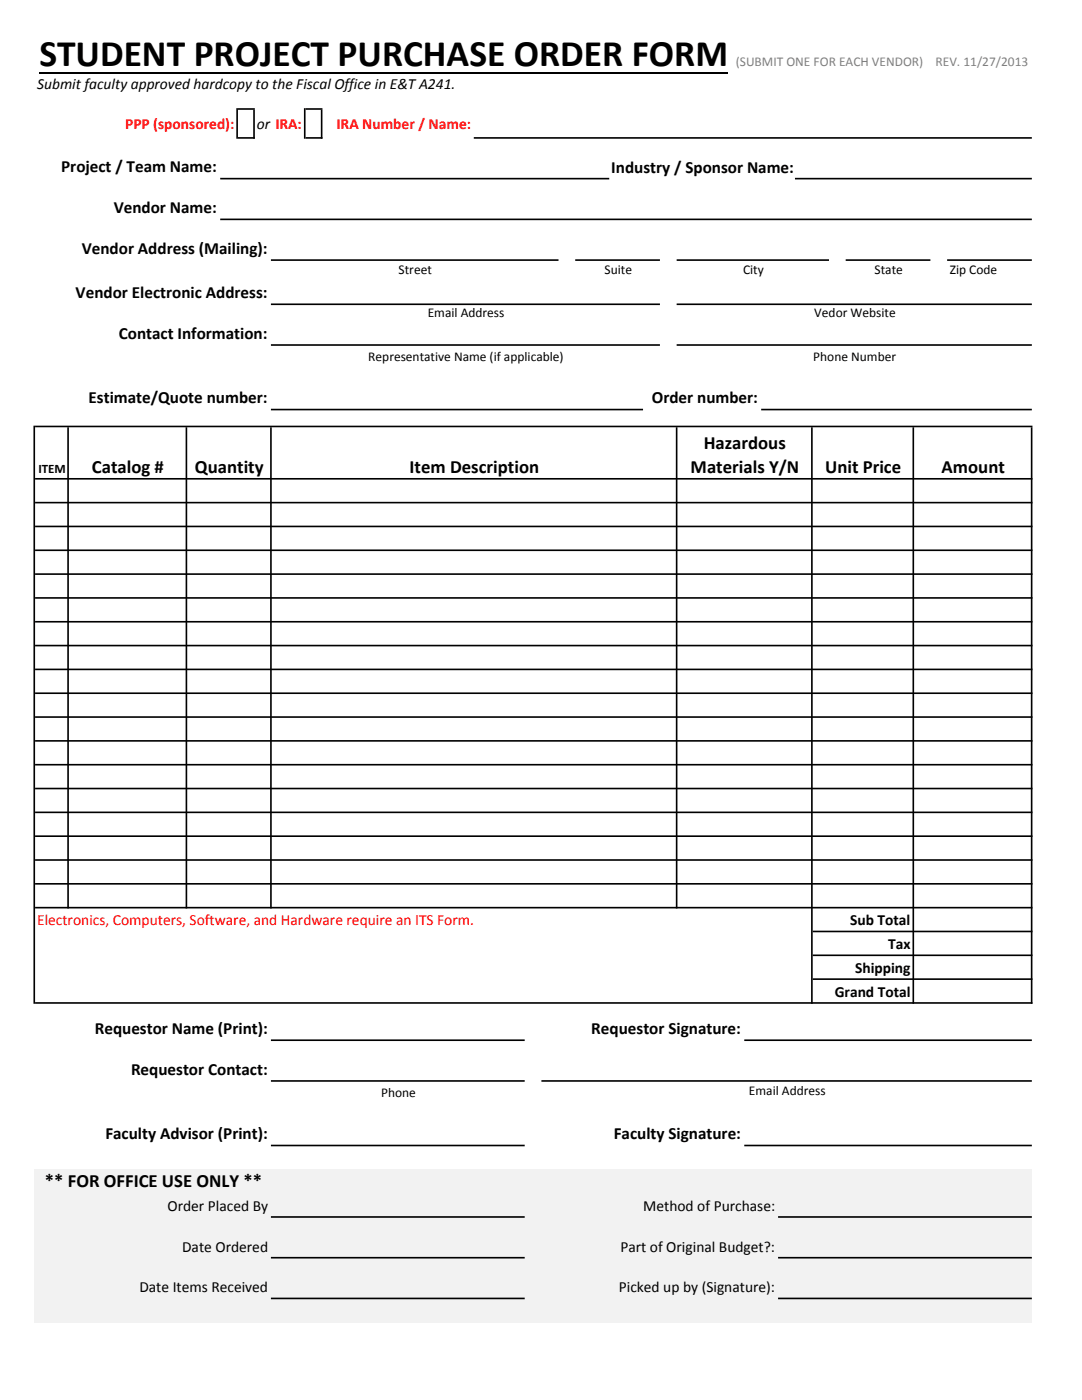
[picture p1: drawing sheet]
<svg xmlns="http://www.w3.org/2000/svg" width="216mm" height="279mm" viewBox="0 0 216 279" stroke-linecap="round" stroke-linejoin="round" font-family="sans-serif">
<defs><g id="words">
<text font-size="7.5" x="7.9" y="13.1">STUDENT&quot;PROJECT&quot;PURCHASE&quot;ORDER&quot;FORM</text>
<g font-size="3.7">
<text x="140.4" y="89.6">Hazardous&quot;</text>
<text x="18.3" y="94.4">Catalog&quot;#</text>
<text x="38.9" y="94.4">Quantity</text>
<text x="81.7" y="94.4">Item&quot;Description</text>
<text x="137.8" y="94.4">Materials&quot;Y/N</text>
<text x="164.6" y="94.4">Unit&quot;Price</text>
<text x="187.9" y="94.4">Amount</text>
<text x="9" y="236.9">**&quot;FOR&quot;OFFICE&quot;USE&quot;ONLY&quot;**</text>
</g>
<g font-size="3.4">
<text x="12.2" y="34.4">Project&quot;/&quot;Team&quot;Name:</text>
<text x="122" y="34.5">Industry&quot;/&quot;Sponsor&quot;Name:</text>
<text x="22.7" y="42.5">Vendor&quot;Name:</text>
<text x="16.3" y="50.7">Vendor&quot;Address&quot;(Mailing):</text>
<text x="15.1" y="59.5">Vendor&quot;Electronic&quot;Address:</text>
<text x="23.7" y="67.6">Contact&quot;Information:</text>
<text x="17.7" y="80.5">Estimate/Quote&quot;number:</text>
<text x="130.1" y="80.5">Order&quot;number:</text>
<text x="18.9" y="206.4">Requestor&quot;Name&quot;(Print):</text>
<text x="118" y="206.4">Requestor&quot;Signature:</text>
<text x="26.1" y="214.5">Requestor&quot;Contact:</text>
<text x="21" y="227.4">Faculty&quot;Advisor&quot;(Print):</text>
<text x="122.5" y="227.4">Faculty&quot;Signature:</text>
</g>
<g font-size="3.1">
<text x="7.4" y="17.8">Submit'faculty'approved'hardcopy'to'the'Fiscal'Office'in'E&amp;T'A241.</text>
<text x="51.3" y="25.8">or IRA:</text>
<text x="169.6" y="184.7">Sub&quot;Total</text>
<text x="177.2" y="189.5">Tax</text>
<text x="170.6" y="194.2">Shipping</text>
<text x="166.6" y="199">Grand&quot;Total</text>
<text x="33.4" y="241.7">Order(Placed(By</text>
<text x="128.4" y="241.7">Method(of(Purchase:</text>
<text x="36.3" y="249.8">Date(Ordered</text>
<text x="123.8" y="249.8">Part(of(Original(Budget?:</text>
<text x="27.8" y="257.9">Date(Items(Received</text>
<text x="123.5" y="257.9">Picked(up(by((Signature):</text>
</g>
<g font-size="3.1" fill="#f00">
<text x="25" y="25.8">PPP&quot;(sponsored):</text>
<text x="67.1" y="25.8">IRA&quot;Number&quot;/&quot;Name:</text>
<text x="7.4" y="184.7">Electronics,(Computers,(Software,(and(Hardware(require(an(ITS(Form.</text>
</g>
<text font-size="2.7" fill="#808080" x="146.8" y="13.1">(SUBMIT(ONE(FOR(EACH(VENDOR)((((REV.(11/27/2013(</text>
<g font-size="2.7">
<text x="79.5" y="54.7">Street</text>
<text x="120.6" y="54.7">Suite</text>
<text x="148.3" y="54.7">City</text>
<text x="174.5" y="54.7">State</text>
<text x="189.5" y="54.7">Zip(Code</text>
<text x="85.4" y="63.3">Email(Address</text>
<text x="162.5" y="63.3">Vedor(Website</text>
<text x="73.5" y="72.1">Representative(Name((if(applicable)</text>
<text x="162.3" y="72.1">Phone(Number</text>
<text x="76" y="219">Phone</text>
<text x="149.4" y="218.5">Email(Address</text>
</g>
<text font-size="2.6" x="7.7" y="94.4">ITEM</text>
</g></defs>
<path d="M6.8 233.4h199.1v30.5h-199.1z" fill="#f2f2f2"/>
<path d="M7.9 14.6h137.4" fill="none" stroke="#000" stroke-width=".25"/>
<g fill="none" stroke="#000" stroke-width=".33">
<path d="M43.9 35.7h77.7M47.3 21.6v6.1M47.5 21.8h3.4M47.5 27.5h3.4M50.7 21.9v5.8M60.8 21.6v6.1M61 21.8h3.3M61 27.5h3.3M64.2 21.9v5.8M94.5 27.5h111.4M158.6 35.7h47.3M43.9 43.8h162"/>
<path d="M54.1 51.9h57.3M114.8 51.9h16.9M135 51.9h30.4M168.7 51.9h17M189 51.9h16.9M54.1 60.7h77.6M54.1 68.9h77.6M135 60.7h70.9M135 68.9h70.9M6.8 84.9v115.4M7 85.1h199M7 95.6h199"/>
<path d="M13.6 85.3v96M37.2 85.3v96M54.1 81.7h74.2M54.1 85.3v96M135 85.3v96M151.9 81.7h54M162 85.3v115M182.2 85.3v115M205.9 85.3v115M7 100.3h199M7 105.1h199M7 109.8h199"/>
<path d="M7 114.6h199M7 119.3h199M7 124.1h199M7 128.8h199M7 133.6h199M7 138.3h199M7 143.1h199M7 147.9h199M7 152.6h199M7 157.4h199M7 162.1h199M7 166.9h199"/>
<path d="M7 171.6h199M7 176.4h199M7 181.1h199M162.2 185.9h43.8M162.2 190.7h43.8M162.2 195.4h43.8M7 200.2h199M54.1 207.6h50.6M54.1 215.7h50.6M108 215.7h97.9M148.5 207.6h57.4M54.1 228.6h50.6"/>
<path d="M148.5 228.6h57.4M54.1 242.9h50.6M54.1 251h50.6M54.1 259.1h50.6M155.3 242.9h50.6M155.3 251h50.6M155.3 259.1h50.6"/>
</g>
<use href="#words"/>
</svg>
